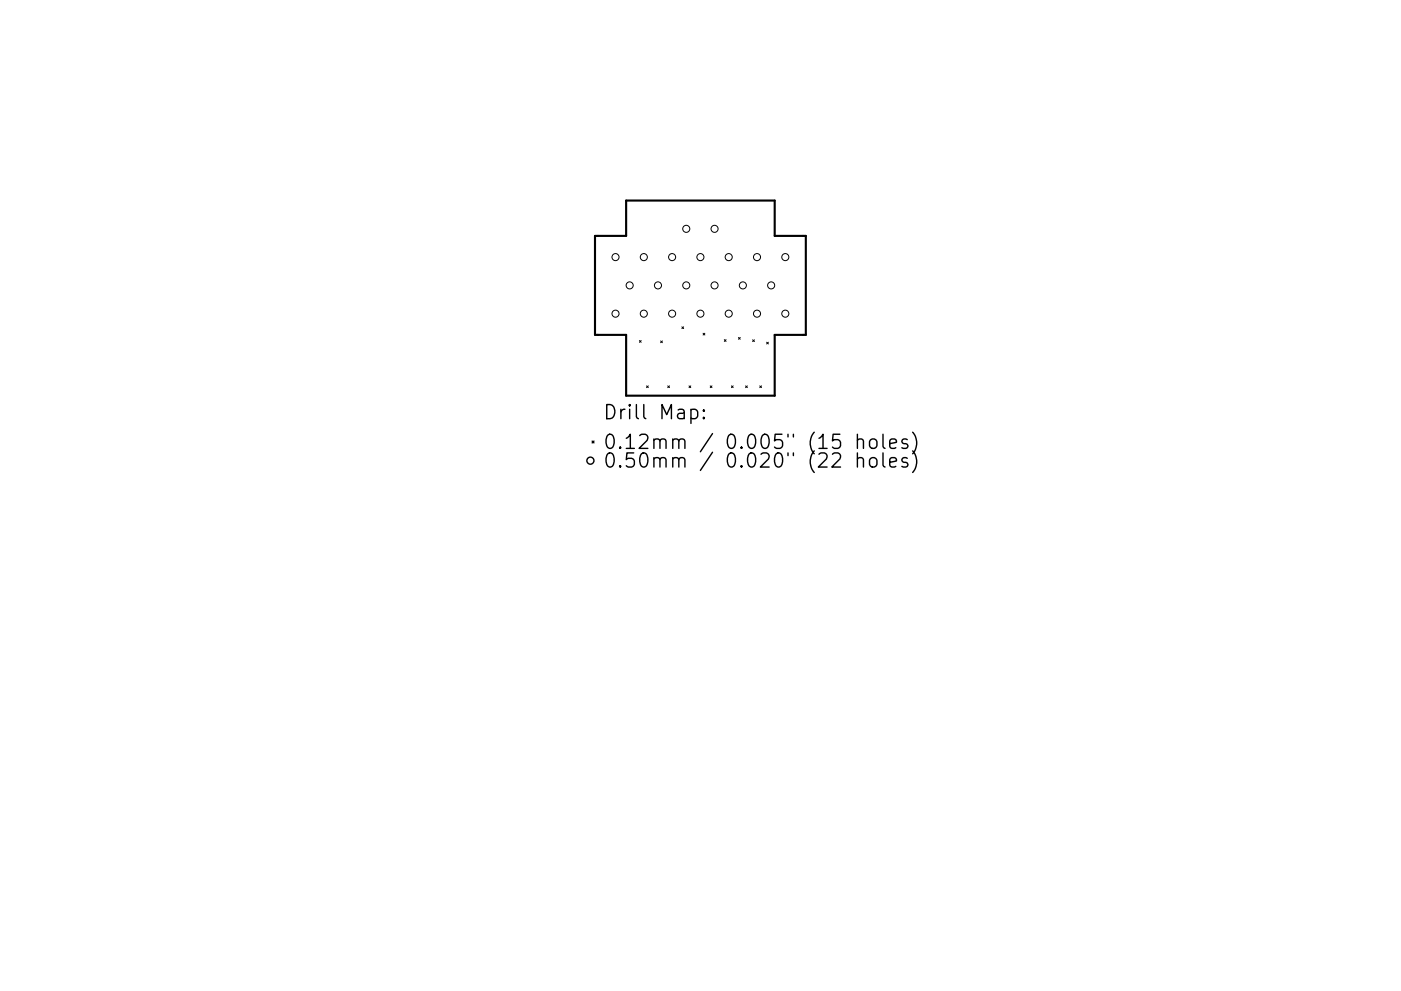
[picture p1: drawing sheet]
<svg xmlns="http://www.w3.org/2000/svg" width="297mm" height="210mm" viewBox="0 0 297 210" stroke-linecap="round" stroke-linejoin="round" font-family="sans-serif">
<path d="M132.8 42.6h31.5v7.5h6.6v21h-6.6v12.9h-31.5v-12.9h-6.6v-21h6.6z" fill="none" stroke="#000" stroke-width=".45"/>
<g fill="none" stroke="#000" stroke-width=".21">
<path d="M135.6 72.3l.3 .3M135.9 72.3l-.3 .3M140.1 72.3l.3 .4M140.4 72.3l-.3 .4M144.6 69.3l.3 .4M144.9 69.3l-.3 .4M149.1 70.7l.3 .4M149.4 70.7l-.3 .4M153.6 72.1l.3 .3M153.9 72.1l-.3 .3M156.6 71.6l.3 .4M156.9 71.6l-.3 .4"/>
<path d="M159.6 72.1l.3 .4M159.9 72.1l-.3 .4M162.5 72.6l.4 .4M162.9 72.6l-.4 .4M137.1 81.9l.4 .3M137.5 81.9l-.4 .3M141.6 81.9l.3 .3M141.9 81.9l-.3 .3M146.1 81.9l.4 .3M146.5 81.9l-.4 .3M150.6 81.9l.4 .3M151 81.9l-.4 .3"/>
<path d="M155.1 81.9l.4 .3M155.5 81.9l-.4 .3M158.1 81.9l.4 .3M158.5 81.9l-.4 .3M161.1 81.9l.4 .3M161.5 81.9l-.4 .3"/>
<circle cx="130.5" cy="54.6" r=".75"/>
<circle cx="136.5" cy="54.6" r=".75"/>
<circle cx="142.5" cy="54.6" r=".75"/>
<circle cx="145.5" cy="48.6" r=".75"/>
<circle cx="148.5" cy="54.6" r=".75"/>
<circle cx="151.5" cy="48.6" r=".75"/>
<circle cx="154.5" cy="54.6" r=".75"/>
<circle cx="160.5" cy="54.6" r=".75"/>
<circle cx="166.5" cy="54.6" r=".75"/>
<circle cx="130.5" cy="66.6" r=".75"/>
<circle cx="133.5" cy="60.6" r=".75"/>
<circle cx="136.5" cy="66.6" r=".75"/>
<circle cx="139.5" cy="60.6" r=".75"/>
<circle cx="142.5" cy="66.6" r=".75"/>
<circle cx="145.5" cy="60.6" r=".75"/>
<circle cx="148.5" cy="66.6" r=".75"/>
<circle cx="151.5" cy="60.6" r=".75"/>
<circle cx="154.5" cy="66.6" r=".75"/>
<circle cx="157.5" cy="60.6" r=".75"/>
<circle cx="160.5" cy="66.6" r=".75"/>
<circle cx="163.5" cy="60.6" r=".75"/>
<circle cx="166.5" cy="66.6" r=".75"/>
</g>
<g fill="none" stroke="#000" stroke-width=".3">
<path d="M125.6 93.6l.3 .4M125.9 93.6l-.3 .4M128.6 85.8a1.58 1.58 0 0 1 1.7 1 1.58 1.58 0 0 1-.5 1.9l-1.2 .1zM128.8 92.4a.72 .72 0 0 1 .7-.3 .72 .72 0 0 1 .6 .6 1.76 1.76 0 0 1-.6 2.4 .77 .77 0 0 1-.9-.5 2.56 2.56 0 0 1 .2-2.2zM128.9 96.2a.71 .71 0 0 1 1.2 .5 1.76 1.76 0 0 1-.6 2.4 .77 .77 0 0 1-.9-.6 2.34 2.34 0 0 1 .3-2.3zM131.5 94.8l.1 .2-.1 .1-.1-.1 .1-.2v.3M131.5 98.8l.1 .1-.1 .2-.1-.2 .1-.1v.3M131.6 86.8v2M132.5 86.8a.77 .77 0 0 0-.9 .6M132.8 93l.8-.9v3M132.8 95.1h1.7M133.5 85.8l-.1 .2 .1 .1 .1-.1-.1-.2v.3"/>
<path d="M133.5 86.8v2M134.4 96.1h-1.5l-.1 1.4 .4-.3 1 .2 .3 .4-.1 1-.5 .3h-.7l-.4-.3M134.9 85.8v2.6l.5 .4M135.6 92.4l.5-.3h.7a.81 .81 0 0 1 .4 1.3l-1.7 1.7h1.9M135.9 96.4a.72 .72 0 0 1 .8-.3 .72 .72 0 0 1 .5 .6 1.76 1.76 0 0 1-.6 2.4 .77 .77 0 0 1-.8-.6 2.56 2.56 0 0 1 .1-2.1zM136.5 85.8v2.6l.4 .4M138.6 93.4a.74 .74 0 0 1 1.3 .2v1.5M138.6 97.4a.75 .75 0 0 1 1.3 .1v1.6M138.6 93.1v2M138.6 97.1v2M139.9 93.6l.5-.5 .7 .2 .1 .3v1.5M139.9 97.5l.5-.4 .7 .1 .1 .3v1.6"/>
<path d="M140.4 88.8v-3l1 2.2 1-2.2v3M142.6 93.4a.74 .74 0 0 1 1.3 .2v1.5M142.6 97.4a.75 .75 0 0 1 1.3 .1v1.6M142.6 93.1v2M142.6 97.1v2M143.8 87l.3-.2 .8 .2 .2 .3v1.5M143.9 93.6l.5-.5 .7 .2 .1 .3v1.5M143.9 97.5l.5-.4 .7 .1 .1 .3v1.6M145.1 87.5l-1 .2a.59 .59 0 0 0-.5 .6 .59 .59 0 0 0 .5 .5l1-.1M146.5 87l.9-.2 .5 .6v.9l-.3 .4-.2 .1-.9-.1M146.5 86.8v3M149.2 88.5l.2 .2-.2 .1-.1-.1 .1-.2v.3"/>
<path d="M149.2 87l.2 .1-.2 .2-.1-.2 .1-.1v.3M151.1 92l-2.6 3.8M151.1 95.9l-2.6 3.9M154.5 92.4a.72 .72 0 0 1 .7-.3 .72 .72 0 0 1 .6 .6 1.76 1.76 0 0 1-.6 2.4 .77 .77 0 0 1-.8-.5 2.56 2.56 0 0 1 .1-2.2zM154.6 96.2a.71 .71 0 0 1 1.2 .5 1.76 1.76 0 0 1-.6 2.4 .77 .77 0 0 1-.8-.6 2.34 2.34 0 0 1 .2-2.3zM157.2 94.8l.2 .2-.2 .1-.1-.1 .1-.2v.3M157.2 98.8l.2 .1-.2 .2-.1-.2 .1-.1v.3M158.8 92.4a.72 .72 0 0 1 .7-.3 .72 .72 0 0 1 .6 .6 1.76 1.76 0 0 1-.6 2.4 .77 .77 0 0 1-.9-.5 2.56 2.56 0 0 1 .2-2.2zM158.9 96.2a.71 .71 0 0 1 1.2 .5 1.76 1.76 0 0 1-.6 2.4 .77 .77 0 0 1-.9-.6 2.34 2.34 0 0 1 .3-2.3zM161.4 96.4l.4-.3h.7a.81 .81 0 0 1 .4 1.3l-1.7 1.7h1.9M161.6 92.4a.72 .72 0 0 1 .8-.3 .72 .72 0 0 1 .5 .6 1.76 1.76 0 0 1-.5 2.4 .77 .77 0 0 1-.9-.5 2.56 2.56 0 0 1 .1-2.2zM164.6 96.2a.71 .71 0 0 1 1.2 .5 1.76 1.76 0 0 1-.6 2.4 .77 .77 0 0 1-.8-.6 2.34 2.34 0 0 1 .2-2.3z"/>
<path d="M165.8 92.1h-1.4l-.2 1.5 .4-.3 1 .1 .3 .4-.1 1-.4 .3h-.8l-.4-.3M167.1 92.1v.6M167.1 96.1v.6M168.2 92.1v.6M168.2 96.1v.6M172.6 91.7a3.4 3.4 0 0 0 0 4.6M172.6 95.7a3.4 3.4 0 0 0 0 4.5M173.6 93l.9-.9v3M173.6 96.4l.5-.3h.7a.81 .81 0 0 1 .4 1.3l-1.7 1.7h1.9M173.6 95.1h1.8M176.5 96.4l.4-.3h.7a.81 .81 0 0 1 .5 1.3l-1.7 1.7h1.8M178.1 92.1h-1.5l-.1 1.5 .4-.3 1 .1 .3 .4-.1 1-.5 .3h-.7l-.4-.3"/>
<path d="M181.8 93.4a.74 .74 0 0 1 1.3 .2v1.5M181.8 97.4a.74 .74 0 0 1 1.3 .1v1.6M181.8 92.1v3M181.8 96.1v3M184.5 93.4a.81 .81 0 0 1 .8-.3 .81 .81 0 0 1 .6 .6v.9a.81 .81 0 0 1-.8 .6 .81 .81 0 0 1-.7-.6v-.9zM184.5 97.4a.81 .81 0 0 1 .8-.3 .81 .81 0 0 1 .6 .6v.8a.81 .81 0 0 1-.8 .6 .81 .81 0 0 1-.7-.6v-.8zM187.2 92.1v2.6l.4 .4M187.2 96.1v2.6l.4 .4M188.6 94.1l1.5-.3-.2-.5-.8-.2-.5 .5v1.1l.2 .3 .3 .1 .8-.1M188.6 98.1l1.5-.3-.2-.6-.8-.1-.5 .4v1.2l.2 .2 .3 .2 .8-.2M192.4 93.3l-.8-.2-.4 .5 .2 .4 1 .3 .1 .3-.1 .4-.3 .1-.9-.1M192.4 97.2l-.8-.1-.4 .4 .2 .4 1 .3 .1 .3-.1 .4-.3 .2-.9-.2"/>
<path d="M193.5 91.7a3.4 3.4 0 0 1 0 4.6M193.5 95.7a3.4 3.4 0 0 1 0 4.5"/>
<circle cx="125.2" cy="97.7" r=".75"/>
</g>
</svg>
